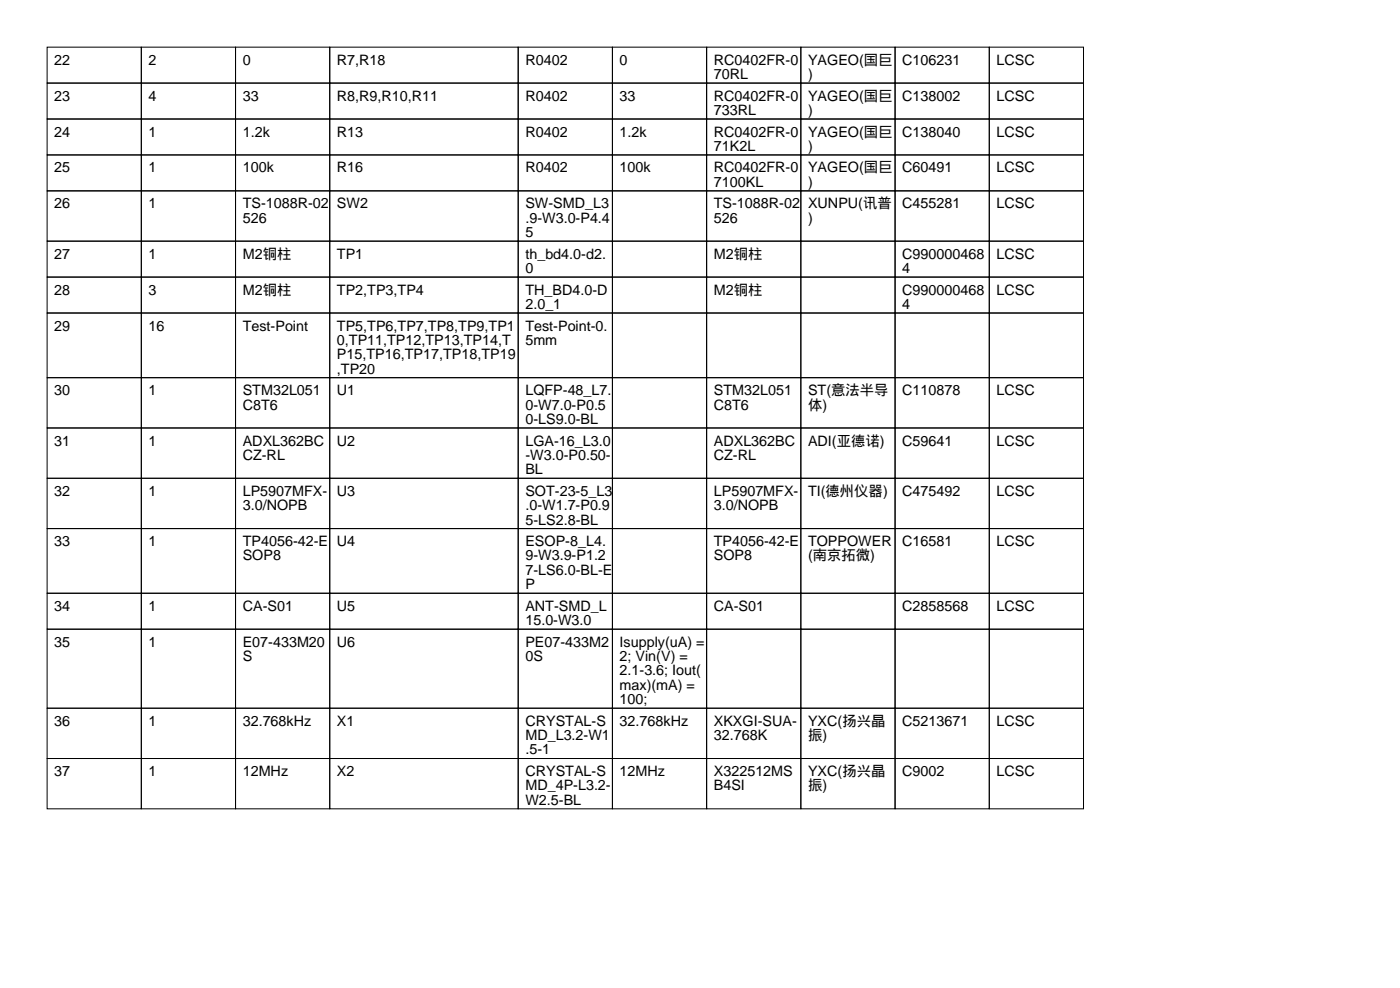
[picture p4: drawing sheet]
<svg xmlns="http://www.w3.org/2000/svg" width="297mm" height="210mm" viewBox="0 0 297 210" stroke-linecap="round" stroke-linejoin="round" font-family="sans-serif">
<defs><g id="words">
<g font-size="3">
<text x="11.5" y="13.7">22</text>
<text x="31.5" y="13.7">2</text>
<text x="51.5" y="13.7">0</text>
<text x="71.5" y="13.7">R7,R18</text>
<text x="111.5" y="13.7">R0402</text>
<text x="131.5" y="13.7">0</text>
<text x="151.5" y="13.7">RC0402FR-0</text>
<text x="151.5" y="16.8">70RL</text>
<text x="171.5" y="13.7">YAGEO(国巨</text>
<text x="171.5" y="16.8">)</text>
<text x="191.5" y="13.7">C106231</text>
<text x="211.5" y="13.7">LCSC</text>
<text x="11.5" y="21.3">23</text>
<text x="31.5" y="21.3">4</text>
<text x="51.5" y="21.3">33</text>
<text x="71.5" y="21.3">R8,R9,R10,R11</text>
<text x="111.5" y="21.3">R0402</text>
<text x="131.5" y="21.3">33</text>
<text x="151.5" y="21.3">RC0402FR-0</text>
<text x="171.5" y="21.3">YAGEO(国巨</text>
<text x="191.5" y="21.3">C138002</text>
<text x="211.5" y="21.3">LCSC</text>
<text x="11.5" y="29">24</text>
<text x="31.5" y="29">1</text>
<text x="51.5" y="29">1.2k</text>
<text x="71.5" y="29">R13</text>
<text x="111.5" y="29">R0402</text>
<text x="131.5" y="29">1.2k</text>
<text x="151.5" y="24.4">733RL</text>
<text x="151.5" y="29">RC0402FR-0</text>
<text x="171.5" y="24.4">)</text>
<text x="171.5" y="29">YAGEO(国巨</text>
<text x="191.5" y="29">C138040</text>
<text x="211.5" y="29">LCSC</text>
<text x="151.5" y="32">71K2L</text>
<text x="171.5" y="32">)</text>
<text x="11.5" y="36.6">25</text>
<text x="31.5" y="36.6">1</text>
<text x="51.5" y="36.6">100k</text>
<text x="71.5" y="36.6">R16</text>
<text x="111.5" y="36.6">R0402</text>
<text x="131.5" y="36.6">100k</text>
<text x="151.5" y="36.6">RC0402FR-0</text>
<text x="151.5" y="39.6">7100KL</text>
<text x="171.5" y="36.6">YAGEO(国巨</text>
<text x="171.5" y="39.6">)</text>
<text x="191.5" y="36.6">C60491</text>
<text x="211.5" y="36.6">LCSC</text>
<text x="11.5" y="44.2">26</text>
<text x="31.5" y="44.2">1</text>
<text x="51.5" y="44.2">TS-1088R-02</text>
<text x="51.5" y="47.2">526</text>
<text x="71.5" y="44.2">SW2</text>
<text x="111.5" y="44.2">SW-SMD_L3</text>
<text x="111.5" y="47.2">.9-W3.0-P4.4</text>
<text x="151.5" y="44.2">TS-1088R-02</text>
<text x="151.5" y="47.2">526</text>
<text x="171.5" y="44.2">XUNPU(讯普</text>
<text x="171.5" y="47.2">)</text>
<text x="191.5" y="44.2">C455281</text>
<text x="211.5" y="44.2">LCSC</text>
<text x="111.5" y="50.3">5</text>
<text x="11.5" y="54.9">27</text>
<text x="31.5" y="54.9">1</text>
<text x="51.5" y="54.9">M2铜柱</text>
<text x="71.5" y="54.9">TP1</text>
<text x="111.5" y="54.9">th_bd4.0-d2.</text>
<text x="111.5" y="57.9">0</text>
<text x="151.5" y="54.9">M2铜柱</text>
<text x="191.5" y="54.9">C990000468</text>
<text x="191.5" y="57.9">4</text>
<text x="211.5" y="54.9">LCSC</text>
<text x="11.5" y="62.5">28</text>
<text x="31.5" y="62.5">3</text>
<text x="51.5" y="62.5">M2铜柱</text>
<text x="71.5" y="62.5">TP2,TP3,TP4</text>
<text x="111.5" y="62.5">TH_BD4.0-D</text>
<text x="111.5" y="65.5">2.0_1</text>
<text x="151.5" y="62.5">M2铜柱</text>
<text x="191.5" y="62.5">C990000468</text>
<text x="191.5" y="65.5">4</text>
<text x="211.5" y="62.5">LCSC</text>
<text x="11.5" y="70.1">29</text>
<text x="31.5" y="70.1">16</text>
<text x="51.5" y="70.1">Test-Point</text>
<text x="71.5" y="70.1">TP5,TP6,TP7,TP8,TP9,TP1</text>
<text x="111.5" y="70.1">Test-Point-0.</text>
<text x="71.5" y="73.2">0,TP11,TP12,TP13,TP14,T</text>
<text x="71.5" y="76.2">P15,TP16,TP17,TP18,TP19</text>
<text x="111.5" y="73.2">5mm</text>
<text x="11.5" y="83.8">30</text>
<text x="31.5" y="83.8">1</text>
<text x="51.5" y="83.8">STM32L051</text>
<text x="71.5" y="79.3">,TP20</text>
<text x="71.5" y="83.8">U1</text>
<text x="111.5" y="83.8">LQFP-48_L7.</text>
<text x="151.5" y="83.8">STM32L051</text>
<text x="171.5" y="83.8">ST(意法半导</text>
<text x="191.5" y="83.8">C110878</text>
<text x="211.5" y="83.8">LCSC</text>
<text x="51.5" y="86.9">C8T6</text>
<text x="111.5" y="86.9">0-W7.0-P0.5</text>
<text x="111.5" y="89.9">0-LS9.0-BL</text>
<text x="151.5" y="86.9">C8T6</text>
<text x="171.5" y="86.9">体)</text>
<text x="11.5" y="94.5">31</text>
<text x="31.5" y="94.5">1</text>
<text x="51.5" y="94.5">ADXL362BC</text>
<text x="71.5" y="94.5">U2</text>
<text x="111.5" y="94.5">LGA-16_L3.0</text>
<text x="151.5" y="94.5">ADXL362BC</text>
<text x="171.5" y="94.5">ADI(亚德诺)</text>
<text x="191.5" y="94.5">C59641</text>
<text x="211.5" y="94.5">LCSC</text>
<text x="51.5" y="97.5">CZ-RL</text>
<text x="111.5" y="97.5">-W3.0-P0.50-</text>
<text x="111.5" y="100.6">BL</text>
<text x="151.5" y="97.5">CZ-RL</text>
<text x="11.5" y="105.2">32</text>
<text x="31.5" y="105.2">1</text>
<text x="51.5" y="105.2">LP5907MFX-</text>
<text x="71.5" y="105.2">U3</text>
<text x="111.5" y="105.2">SOT-23-5_L3</text>
<text x="151.5" y="105.2">LP5907MFX-</text>
<text x="171.5" y="105.2">TI(德州仪器)</text>
<text x="191.5" y="105.2">C475492</text>
<text x="211.5" y="105.2">LCSC</text>
<text x="51.5" y="108.2">3.0/NOPB</text>
<text x="111.5" y="108.2">.0-W1.7-P0.9</text>
<text x="111.5" y="111.3">5-LS2.8-BL</text>
<text x="151.5" y="108.2">3.0/NOPB</text>
<text x="11.5" y="115.8">33</text>
<text x="31.5" y="115.8">1</text>
<text x="51.5" y="115.8">TP4056-42-E</text>
<text x="51.5" y="118.9">SOP8</text>
<text x="71.5" y="115.8">U4</text>
<text x="111.5" y="115.8">ESOP-8_L4.</text>
<text x="111.5" y="118.9">9-W3.9-P1.2</text>
<text x="151.5" y="115.8">TP4056-42-E</text>
<text x="151.5" y="118.9">SOP8</text>
<text x="171.5" y="115.8">TOPPOWER</text>
<text x="171.5" y="118.9">(南京拓微)</text>
<text x="191.5" y="115.8">C16581</text>
<text x="211.5" y="115.8">LCSC</text>
<text x="111.5" y="121.9">7-LS6.0-BL-E</text>
<text x="111.5" y="125">P</text>
<text x="11.5" y="129.5">34</text>
<text x="31.5" y="129.5">1</text>
<text x="51.5" y="129.5">CA-S01</text>
<text x="71.5" y="129.5">U5</text>
<text x="111.5" y="129.5">ANT-SMD_L</text>
<text x="151.5" y="129.5">CA-S01</text>
<text x="191.5" y="129.5">C2858568</text>
<text x="211.5" y="129.5">LCSC</text>
<text x="11.5" y="137.2">35</text>
<text x="31.5" y="137.2">1</text>
<text x="51.5" y="137.2">E07-433M20</text>
<text x="71.5" y="137.2">U6</text>
<text x="111.5" y="132.6">15.0-W3.0</text>
<text x="111.5" y="137.2">PE07-433M2</text>
<text x="131.5" y="137.2">Isupply(uA) =</text>
<text x="51.5" y="140.2">S</text>
<text x="111.5" y="140.2">0S</text>
<text x="131.5" y="140.2">2; Vin(V) =</text>
<text x="131.5" y="143.3">2.1-3.6; Iout(</text>
<text x="131.5" y="146.3">max)(mA) =</text>
<text x="131.5" y="149.4">100;</text>
<text x="11.5" y="153.9">36</text>
<text x="31.5" y="153.9">1</text>
<text x="51.5" y="153.9">32.768kHz</text>
<text x="71.5" y="153.9">X1</text>
<text x="111.5" y="153.9">CRYSTAL-S</text>
<text x="131.5" y="153.9">32.768kHz</text>
<text x="151.5" y="153.9">XKXGI-SUA-</text>
<text x="171.5" y="153.9">YXC(扬兴晶</text>
<text x="191.5" y="153.9">C5213671</text>
<text x="211.5" y="153.9">LCSC</text>
<text x="111.5" y="157">MD_L3.2-W1</text>
<text x="111.5" y="160">.5-1</text>
<text x="151.5" y="157">32.768K</text>
<text x="171.5" y="157">振)</text>
<text x="11.5" y="164.6">37</text>
<text x="31.5" y="164.6">1</text>
<text x="51.5" y="164.6">12MHz</text>
<text x="71.5" y="164.6">X2</text>
<text x="111.5" y="164.6">CRYSTAL-S</text>
<text x="111.5" y="167.6">MD_4P-L3.2-</text>
<text x="131.5" y="164.6">12MHz</text>
<text x="151.5" y="164.6">X322512MS</text>
<text x="151.5" y="167.6">B4SI</text>
<text x="171.5" y="164.6">YXC(扬兴晶</text>
<text x="171.5" y="167.6">振)</text>
<text x="191.5" y="164.6">C9002</text>
<text x="211.5" y="164.6">LCSC</text>
<text x="111.5" y="170.7">W2.5-BL</text>
</g>
</g></defs>
<g fill="none" stroke="#000" stroke-width=".21">
<path d="M10 10h20v7.6h-20zM10 17.6h20v7.6h-20zM30 10h20v7.6h-20zM30 17.6h20v7.6h-20zM50 10h20v7.6h-20zM50 17.6h20v7.6h-20zM70 10h40v7.6h-40zM70 17.6h40v7.6h-40zM110 10h20v7.6h-20zM110 17.6h20v7.6h-20zM130 10h20v7.6h-20zM130 17.6h20v7.6h-20z"/>
<path d="M150 10h20v7.6h-20zM150 17.6h20v7.6h-20zM170 10h20v7.6h-20zM170 17.6h20v7.6h-20zM190 10h20v7.6h-20zM190 17.6h20v7.6h-20zM210 10h20v7.6h-20zM210 17.6h20v7.6h-20zM10 25.2h20v7.7h-20zM10 32.9h20v7.6h-20zM30 25.2h20v7.7h-20zM30 32.9h20v7.6h-20z"/>
<path d="M50 25.2h20v7.7h-20zM50 32.9h20v7.6h-20zM70 25.2h40v7.7h-40zM70 32.9h40v7.6h-40zM110 25.2h20v7.7h-20zM110 32.9h20v7.6h-20zM130 25.2h20v7.7h-20zM130 32.9h20v7.6h-20zM150 25.2h20v7.7h-20zM150 32.9h20v7.6h-20zM170 25.2h20v7.7h-20zM170 32.9h20v7.6h-20z"/>
<path d="M190 25.2h20v7.7h-20zM190 32.9h20v7.6h-20zM210 25.2h20v7.7h-20zM210 32.9h20v7.6h-20zM10 40.5h20v10.6h-20zM10 51.1h20v7.7h-20zM10 58.8h20v7.6h-20zM30 40.5h20v10.6h-20zM30 51.1h20v7.7h-20zM30 58.8h20v7.6h-20zM50 40.5h20v10.6h-20zM50 51.1h20v7.7h-20z"/>
<path d="M50 58.8h20v7.6h-20zM70 40.5h40v10.6h-40zM70 51.1h40v7.7h-40zM70 58.8h40v7.6h-40zM110 40.5h20v10.6h-20zM110 51.1h20v7.7h-20zM110 58.8h20v7.6h-20zM130 40.5h20v10.6h-20zM130 51.1h20v7.7h-20zM130 58.8h20v7.6h-20zM150 40.5h20v10.6h-20zM150 51.1h20v7.7h-20z"/>
<path d="M150 58.8h20v7.6h-20zM170 40.5h20v10.6h-20zM170 51.1h20v7.7h-20zM170 58.8h20v7.6h-20zM190 40.5h20v10.6h-20zM190 51.1h20v7.7h-20zM190 58.8h20v7.6h-20zM210 40.5h20v10.6h-20zM210 51.1h20v7.7h-20zM210 58.8h20v7.6h-20zM10 66.4h20v13.7h-20zM30 66.4h20v13.7h-20z"/>
<path d="M50 66.4h20v13.7h-20zM70 66.4h40v13.7h-40zM110 66.4h20v13.7h-20zM130 66.4h20v13.7h-20zM150 66.4h20v13.7h-20zM170 66.4h20v13.7h-20zM190 66.4h20v13.7h-20zM210 66.4h20v13.7h-20zM10 80.1h20v10.7h-20zM10 90.8h20v10.6h-20zM30 80.1h20v10.7h-20zM30 90.8h20v10.6h-20z"/>
<path d="M50 80.1h20v10.7h-20zM50 90.8h20v10.6h-20zM70 80.1h40v10.7h-40zM70 90.8h40v10.6h-40zM110 80.1h20v10.7h-20zM110 90.8h20v10.6h-20zM130 80.1h20v10.7h-20zM130 90.8h20v10.6h-20zM150 80.1h20v10.7h-20zM150 90.8h20v10.6h-20zM170 80.1h20v10.7h-20zM170 90.8h20v10.6h-20z"/>
<path d="M190 80.1h20v10.7h-20zM190 90.8h20v10.6h-20zM210 80.1h20v10.7h-20zM210 90.8h20v10.6h-20zM10 101.4h20v10.7h-20zM10 112.1h20v13.7h-20zM30 101.4h20v10.7h-20zM30 112.1h20v13.7h-20zM50 101.4h20v10.7h-20zM50 112.1h20v13.7h-20zM70 101.4h40v10.7h-40zM70 112.1h40v13.7h-40z"/>
<path d="M110 101.4h20v10.7h-20zM110 112.1h20v13.7h-20zM130 101.4h20v10.7h-20zM130 112.1h20v13.7h-20zM150 101.4h20v10.7h-20zM150 112.1h20v13.7h-20zM170 101.4h20v10.7h-20zM170 112.1h20v13.7h-20zM190 101.4h20v10.7h-20zM190 112.1h20v13.7h-20zM210 101.4h20v10.7h-20zM210 112.1h20v13.7h-20z"/>
<path d="M10 125.8h20v7.6h-20zM10 133.4h20v16.8h-20zM30 125.8h20v7.6h-20zM30 133.4h20v16.8h-20zM50 125.8h20v7.6h-20zM50 133.4h20v16.8h-20zM70 125.8h40v7.6h-40zM70 133.4h40v16.8h-40zM110 125.8h20v7.6h-20zM110 133.4h20v16.8h-20zM130 125.8h20v7.6h-20zM130 133.4h20v16.8h-20z"/>
<path d="M150 125.8h20v7.6h-20zM150 133.4h20v16.8h-20zM170 125.8h20v7.6h-20zM170 133.4h20v16.8h-20zM190 125.8h20v7.6h-20zM190 133.4h20v16.8h-20zM210 125.8h20v7.6h-20zM210 133.4h20v16.8h-20zM10 150.2h20v10.7h-20zM30 150.2h20v10.7h-20zM50 150.2h20v10.7h-20zM70 150.2h40v10.7h-40z"/>
<path d="M110 150.2h20v10.7h-20zM130 150.2h20v10.7h-20zM150 150.2h20v10.7h-20zM170 150.2h20v10.7h-20zM190 150.2h20v10.7h-20zM210 150.2h20v10.7h-20zM10 160.9h20v10.6h-20zM30 160.9h20v10.6h-20zM50 160.9h20v10.6h-20zM70 160.9h40v10.6h-40zM110 160.9h20v10.6h-20zM130 160.9h20v10.6h-20z"/>
<path d="M150 160.9h20v10.6h-20zM170 160.9h20v10.6h-20zM190 160.9h20v10.6h-20zM210 160.9h20v10.6h-20z"/>
</g>
<use href="#words"/>
</svg>
